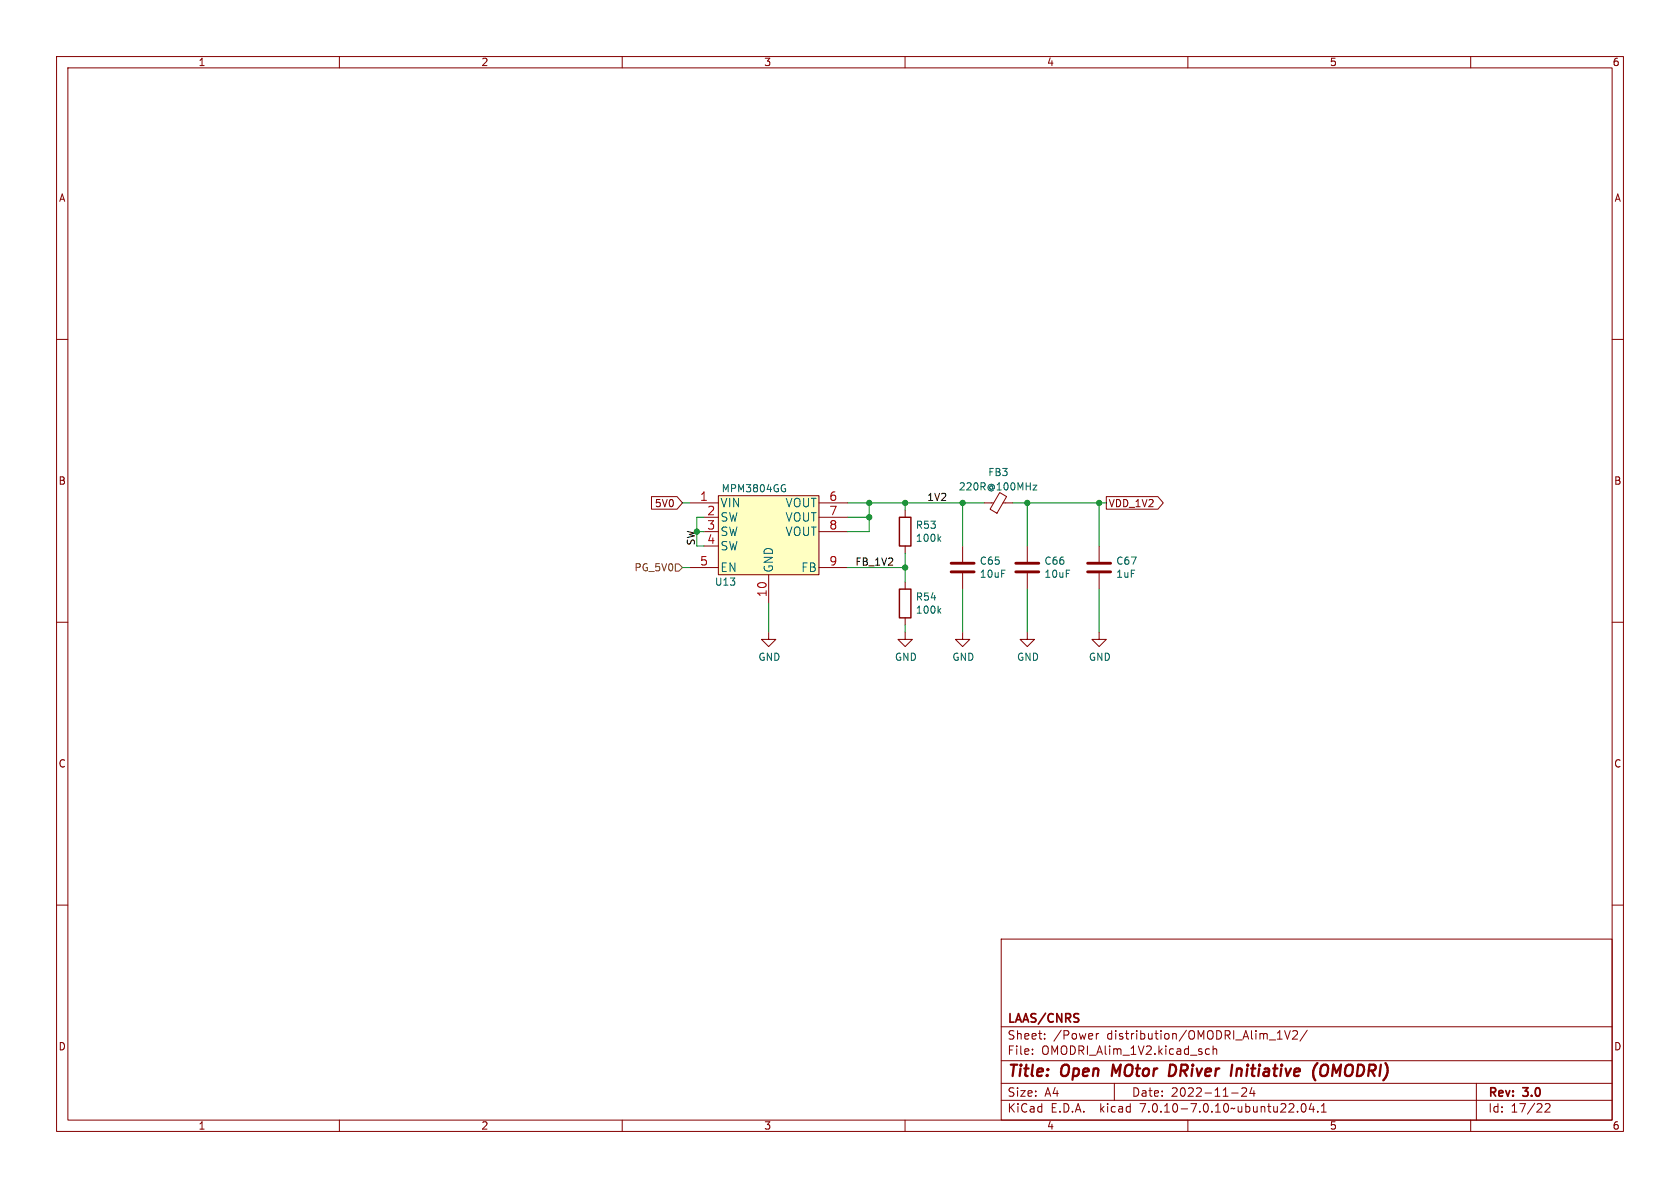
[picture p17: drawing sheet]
<svg xmlns="http://www.w3.org/2000/svg" width="297mm" height="210mm" viewBox="0 0 297 210" stroke-linecap="round" stroke-linejoin="round" font-family="sans-serif">
<defs><g id="words">
<g font-size="2.8" fill="#840000">
<text x="178" y="190.9">Title:</text>
<text x="187.7" y="190.9">Open</text>
<text x="197.4" y="190.9">MOtor</text>
<text x="208.3" y="190.9">DRiver</text>
<text x="220.1" y="190.9">Initiative</text>
<text x="235.3" y="190.9">(OMODRI)</text>
</g>
<g font-size="2.1" fill="#a90000">
<text x="123.7" y="88.6">1</text>
<text x="146.5" y="88.6">6</text>
<text x="124.9" y="91.2">2</text>
<text x="124.9" y="93.7">3</text>
<text x="146.5" y="91.2">7</text>
<text x="146.5" y="93.7">8</text>
<text x="123.7" y="100.1">5</text>
<text x="124.9" y="96.3">4</text>
<text x="146.5" y="100.1">9</text>
<text x="135.6" y="105.6" transform="rotate(-90 135.6 105.6)">10</text>
</g>
<g font-size="2.1" fill="#006464">
<text x="127.3" y="89.9">VIN</text>
<text x="138.8" y="89.9">VOUT</text>
<text x="127.3" y="92.4">SW</text>
<text x="127.3" y="95">SW</text>
<text x="138.8" y="92.4">VOUT</text>
<text x="138.8" y="95">VOUT</text>
<text x="127.3" y="97.5">SW</text>
<text x="127.3" y="101.3">EN</text>
<text x="136.9" y="101.3" transform="rotate(-90 136.9 101.3)">GND</text>
<text x="141.6" y="101.3">FB</text>
</g>
<g font-size="2.1" fill="#840000">
<text x="178" y="184">Sheet:</text>
<text x="178" y="181.2">LAAS/CNRS</text>
<text x="186.2" y="184">/Power</text>
<text x="195.7" y="184">distribution/OMODRI_Alim_1V2/</text>
<text x="178" y="186.7">File:</text>
<text x="184.1" y="186.7">OMODRI_Alim_1V2.kicad_sch</text>
<text x="178" y="196.9">KiCad</text>
<text x="178" y="194.1">Size:</text>
<text x="184.7" y="194.1">A4</text>
<text x="185.7" y="196.9">E.D.A.</text>
<text x="194.6" y="196.9">kicad</text>
<text x="200" y="194.1">Date:</text>
<text x="201.8" y="196.9">7.0.10-7.0.10~ubuntu22.04.1</text>
<text x="207" y="194.1">2022-11-24</text>
<text x="263" y="194.3">Rev:</text>
<text x="263" y="196.9">Id:</text>
<text x="267.1" y="196.9">17/22</text>
<text x="269.4" y="194.3">3.0</text>
</g>
<g font-size="1.8" fill="#840000">
<text x="35" y="11.9">1</text>
<text x="85" y="11.9">2</text>
<text x="135" y="11.9">3</text>
<text x="185" y="11.9">4</text>
<text x="235" y="11.9">5</text>
<text x="285" y="11.9">6</text>
<text x="10.3" y="35.9">A</text>
<text x="285.3" y="35.9">A</text>
<text x="10.3" y="85.9">B</text>
<text x="115.7" y="89.9">5V0</text>
<text x="195.9" y="89.9">VDD_1V2</text>
<text x="285.3" y="85.9">B</text>
<text x="10.3" y="135.9">C</text>
<text x="285.3" y="135.9">C</text>
<text x="10.3" y="185.9">D</text>
<text x="285.3" y="185.9">D</text>
<text x="35" y="199.9">1</text>
<text x="85" y="199.9">2</text>
<text x="135" y="199.9">3</text>
<text x="185" y="199.9">4</text>
<text x="235" y="199.9">5</text>
<text x="285" y="199.9">6</text>
</g>
<g font-size="1.8" fill="#006464">
<text x="127.5" y="87.2">MPM3804GG</text>
<text x="169.4" y="86.9">220R@100MHz</text>
<text x="174.6" y="84.4">FB3</text>
<text x="161.8" y="93.7">R53</text>
<text x="161.8" y="96">100k</text>
<text x="173.1" y="100">C65</text>
<text x="184.5" y="100">C66</text>
<text x="197.2" y="100">C67</text>
<text x="126.3" y="103.7">U13</text>
<text x="161.8" y="106.4">R54</text>
<text x="173.1" y="102.3">10uF</text>
<text x="184.5" y="102.3">10uF</text>
<text x="197.2" y="102.3">1uF</text>
<text x="161.8" y="108.7">100k</text>
<text x="134" y="117">GND</text>
<text x="158.1" y="117">GND</text>
<text x="168.3" y="117">GND</text>
<text x="179.7" y="117">GND</text>
<text x="192.4" y="117">GND</text>
</g>
<g font-size="1.8" fill="#0f0f0f">
<text x="163.8" y="88.6">1V2</text>
<text x="151.1" y="100.1">FB_1V2</text>
</g>
<text font-size="1.8" fill="#725600" x="112.1" y="101.2">PG_5V0</text>
<text font-size="1.8" fill="#009600" x="122.9" y="96.5" transform="rotate(-90 122.9 96.5)">SW</text>
</g></defs>
<g fill="none" stroke="#840000" stroke-width=".18">
<path d="M10 10h277v190h-277zM12 12h273v186h-273zM60 10v2M110 10v2M160 10v2M210 10v2M260 10v2M10 60h2M285 60h2M115.2 87.8h4.5l.9 1.1-.9 1.1h-4.5zM121.9 88.9h5.1M124.5 91.4h2.5"/>
<path d="M124.5 94h2.5M124.5 96.5h2.5M127 87.6h17.8v14h-17.8zM144.8 88.9h5.1M144.8 91.4h5.1M144.8 94h5.1M160 90.2v1.2M160 96.5v1.3M170.2 96.5v2.8M174 88.9h1.6M176.7 87.1l1.3 .7-1.7 2.9-1.3-.7zM177.3 88.9h1.8"/>
<path d="M181.6 96.5v2.8M194.3 96.5v2.8M195.6 87.8h9.1l1 1.1-1 1.1h-9.1zM10 110h2M121.9 100.3h5.1M135.9 111.8v1.2h1.3l-1.3 1.3-1.3-1.3h1.3M135.9 101.6v5.1M144.8 100.3h5.1M160 111.8v1.2h1.3l-1.3 1.3-1.3-1.3h1.3M160 102.9v1.2M160 109.2v1.3M170.2 111.8v1.2h1.2l-1.2 1.3-1.3-1.3h1.3"/>
<path d="M170.2 101.3v2.8M181.6 111.8v1.2h1.3l-1.3 1.3-1.3-1.3h1.3M181.6 101.3v2.8M194.3 111.8v1.2h1.3l-1.3 1.3-1.3-1.3h1.3M194.3 101.3v2.8M285 110h2M10 160h2M285 160h2M177 166h108v32h-108zM60 198v2M110 198v2M160 198v2"/>
<path d="M177 194.5h108M177 191.5h108M177 187.5h108M177 181.5h108M182.5 186.3v.1M182.5 185.5v.1M184.7 183.6v.1M184.7 182.8v.1M193.8 182.7v1M194.2 182.7l-.2 .1-.2 .2M197 191.5v3M210 198v2"/>
<path d="M213.2 186.3l.2 .1 .4-.1M213.8 185.5l-.4-.1-.2 .1M214.5 185.5l.2-.1 .3 .1 .1 .9M214.5 184.9v1.5M217.7 193.2h1.2M219.5 192.4l.6-.1 .2 .1 .1 .3-.9 1.1h.9M221.3 192.2l-.3 1.1h.9M221.7 192.8v1M225.8 183.7h.9M227.1 182.2l.5 1.5 .5-1.5M228.5 182.3l.6-.1 .2 .1 .1 .3-.9 1.1h.9M229.4 196.5v.1"/>
<path d="M230.2 195.2l.2-.1a.81 .81 0 0 1 .6 .6 .81 .81 0 0 1-.3 .8l-.2 .1a.81 .81 0 0 1-.3-1.4zM231.1 182.1l-1.3 2M231.8 195l-.3 1.1h.9M232.2 195.6v1M233 196.5v.1M233.6 196.6h.9M233.6 195.5l.4-.4v1.5M260 198v2M261 191.5v6.5M273.2 195.2l.5-.1 .3 .1v.3l-.9 1.1h.9"/>
</g>
<path d="M196.8 188.2l-.3 2M207.6 188.3l-.7-.1-.3 2h.5l.5-.3M218.7 188.9l-.2 1.3M219.3 188.9l-.6 .2M232.3 190.6l.2 .4M232.9 187.9l-.6 .9M234.6 188.3a.73 .73 0 0 0-1.1 .6l-.1 .6v.4l.2 .2a.71 .71 0 0 0 1-.2" fill="none" stroke="#840000" stroke-width=".4"/>
<path d="M127 87.6h17.8v14h-17.8z" fill="#ffffc2" stroke="#ffffc2" stroke-width=".18"/>
<path d="M138.6 86.4h.3v.4l-.3 .1M138.7 85.7h.1M166 95.2l.3 .5M166.3 94.9l-.5 .4M182.6 85.8h.7l-.7 .8h.7M166 107.9l.3 .5M166.3 107.6l-.5 .4" fill="none" stroke="#006464" stroke-width=".18"/>
<path d="M168.1 99.6h4.1M179.6 99.6h4M192.3 99.6h4M168.1 101.1h4.1M179.6 101.1h4M192.3 101.1h4" fill="none" stroke="#840000" stroke-width=".51"/>
<path d="M159 91.4h2v5.1h-2zM159 104.1h2v5.1h-2z" fill="none" stroke="#840000" stroke-width=".25"/>
<path d="M119.4 99.7h.6l.6 .6-.6 .7h-.6z" fill="none" stroke="#725600" stroke-width=".18"/>
<g fill="none" stroke="#009600" stroke-width=".18">
<path d="M120.6 88.9h1.3M123.2 96.5h1.3M124.5 91.4h-1.3v2.6h1.3M149.9 91.4h3.8M149.9 88.9h24.1M153.7 88.9v5.1h-3.8M160 88.9v1.3M160 97.8v5.1M170.2 88.9v7.6M179.1 88.9h16.5M181.6 88.9v7.6M194.3 88.9v7.6"/>
<path d="M120.6 100.3h1.3M135.9 106.7v5.1M149.9 100.3h10.1M160 110.5v1.3M170.2 104.1v7.7M181.6 104.1v7.7M194.3 104.1v7.7"/>
</g>
<g fill="#009600" stroke="#009600" stroke-width=".18">
<circle cx="160" cy="88.9" r=".46"/>
<circle cx="194.3" cy="88.9" r=".46"/>
<circle cx="181.6" cy="88.9" r=".46"/>
<circle cx="170.2" cy="88.9" r=".46"/>
<circle cx="160" cy="100.3" r=".46"/>
<circle cx="153.7" cy="91.4" r=".46"/>
<circle cx="153.7" cy="88.9" r=".46"/>
<circle cx="123.2" cy="94" r=".46"/>
</g>
<use href="#words"/>
</svg>
